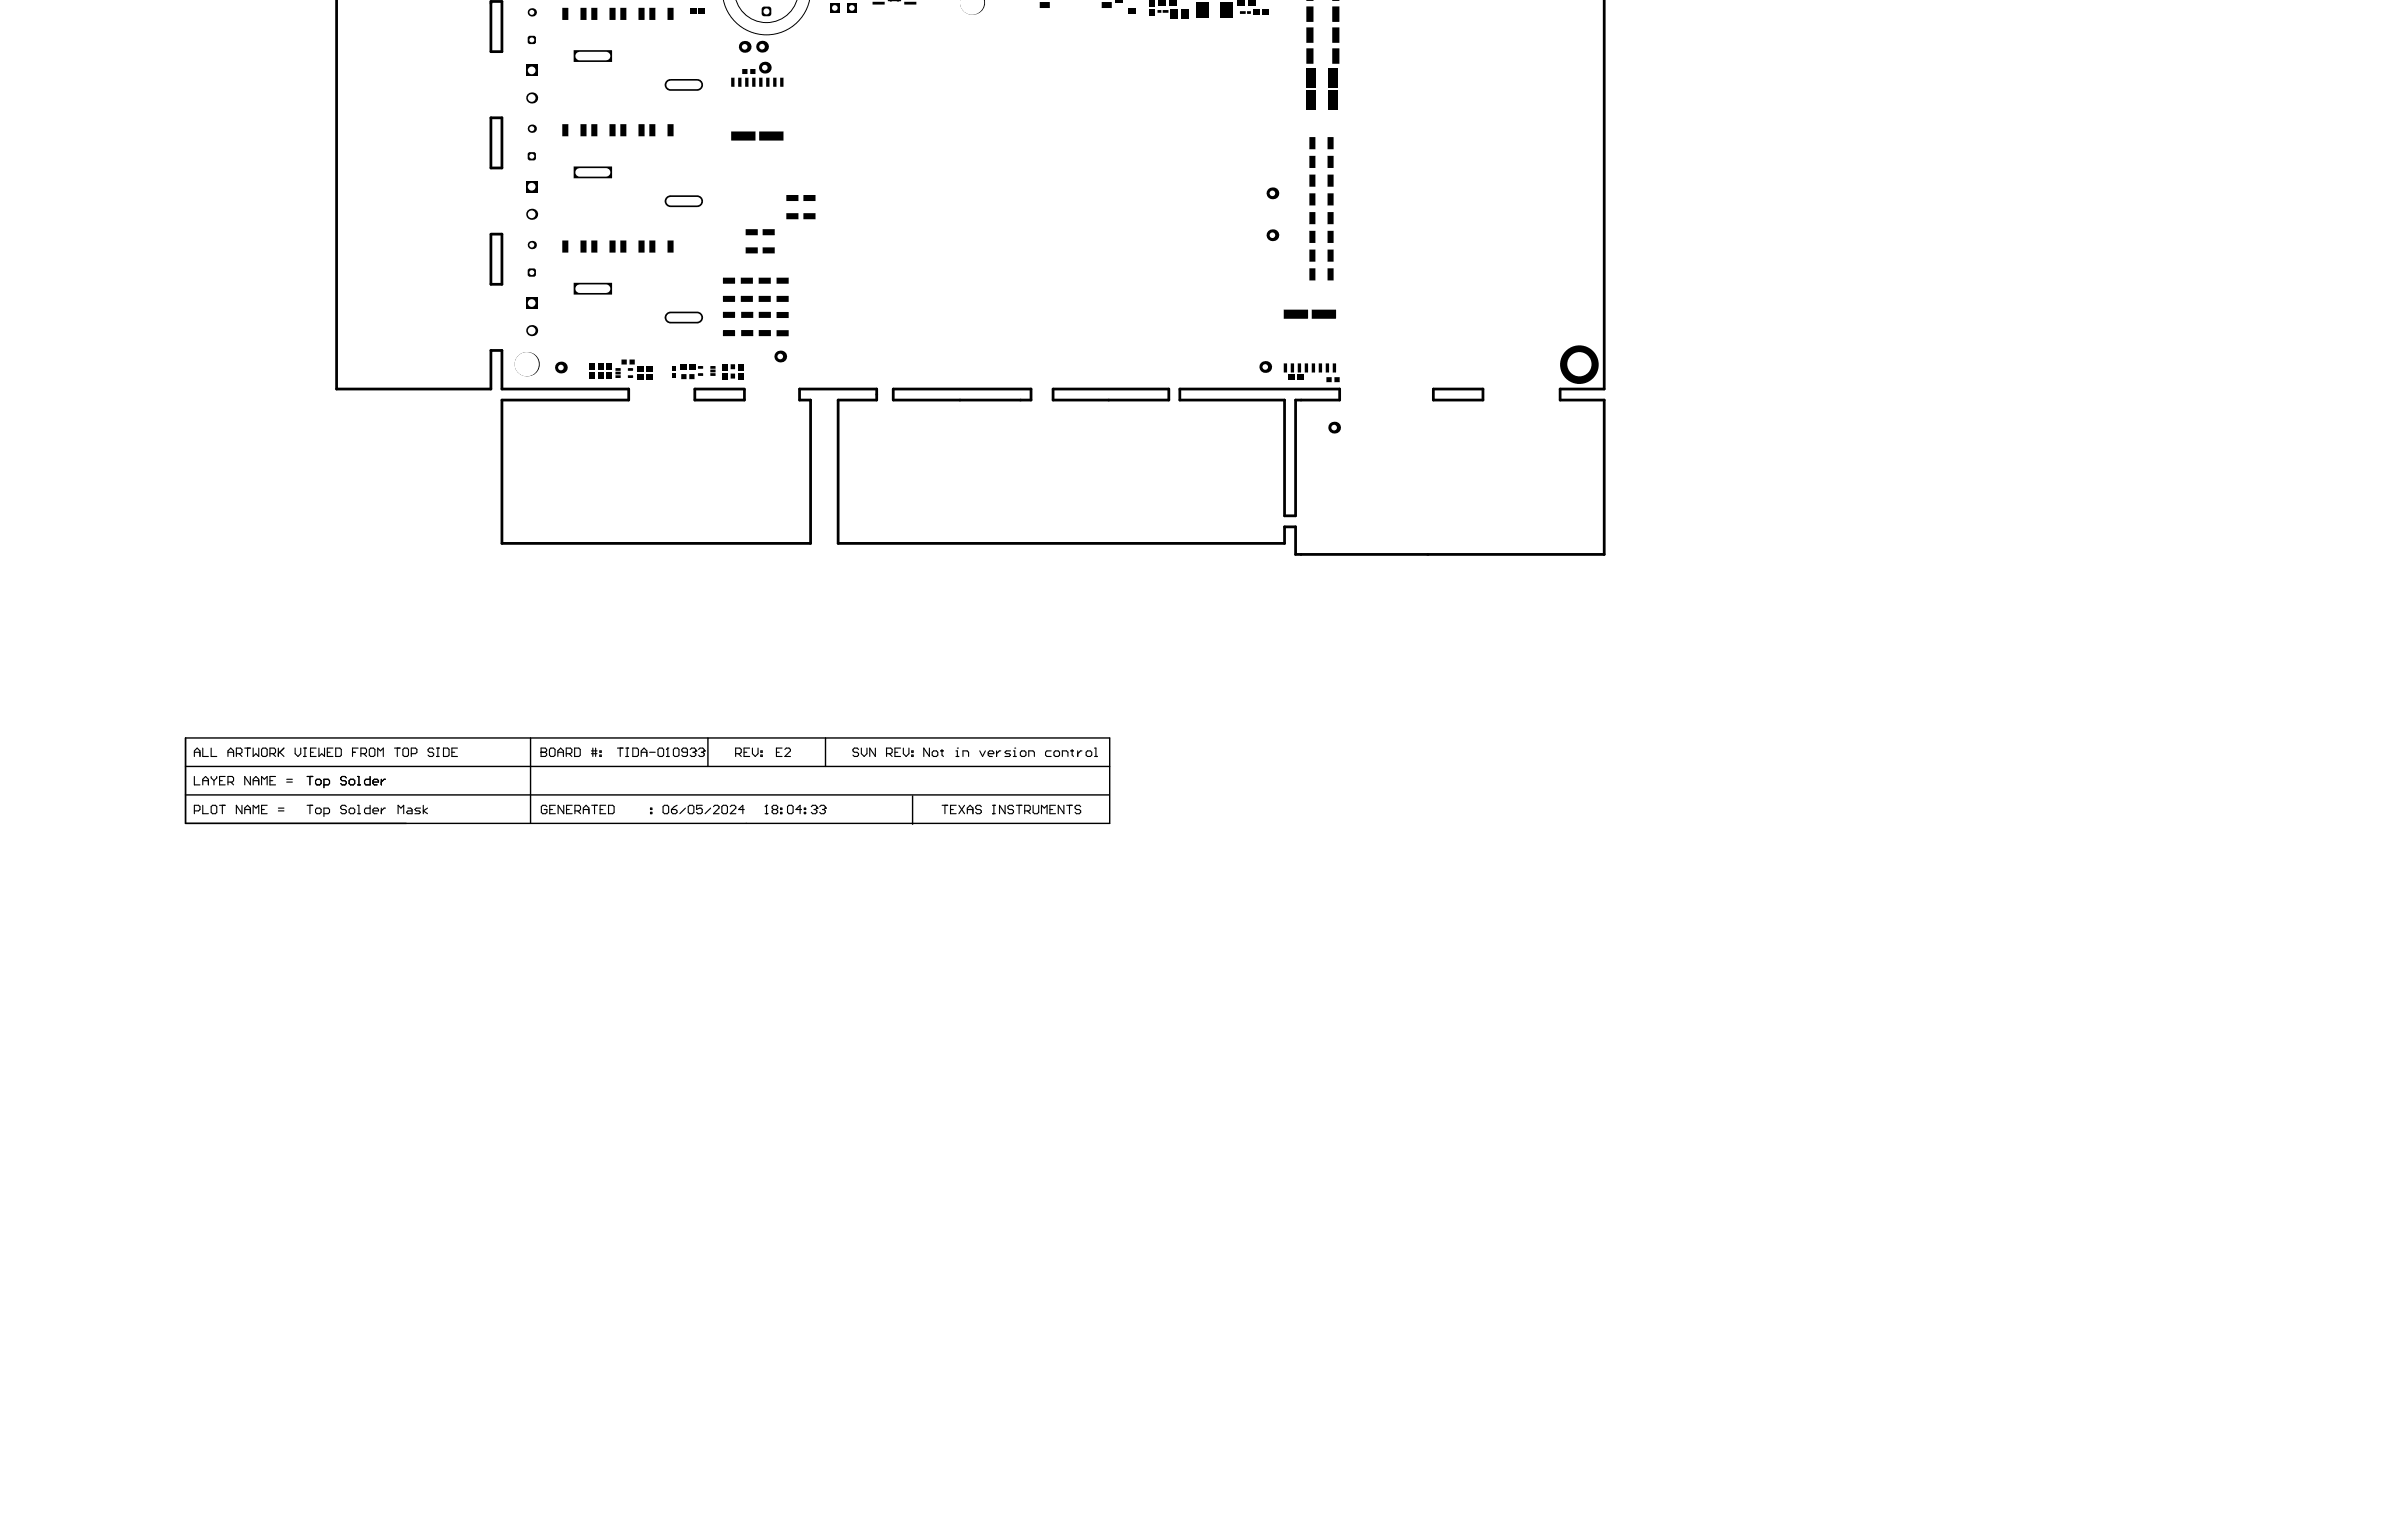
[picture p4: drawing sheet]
<svg xmlns="http://www.w3.org/2000/svg" width="432mm" height="279mm" viewBox="0 0 432 279" stroke-linecap="round" stroke-linejoin="round" font-family="sans-serif">
<path d="M61 0v70.5h28v-7h2v7h23v2h-23v26h55.9v-26h-2v-2h14v2h-7v26h81v-3h2v5h55.9v-28h-8v-2h8v-70.5M89 .3h2v9.1h-2zM89 21.4h2v9.1h-2zM89 42.5h2v9h-2v-8.9M134.9 70.5h-8.9v2h8.9v-1.9M161.9 72.5v-2h25v2h-24.9M190.9 70.5h21v2h-21zM213.9 70.5h29v2h-8v21h-2v-21h-19zM259.8 70.5h9v2h-9z" fill="none" stroke="#000" stroke-width=".5"/>
<path d="M33.6 139h167.6M33.6 133.8h167.6v15.5h-167.6zM96.2 133.8v15.5M128.3 133.8v5.2M149.6 133.8v5.2M33.6 144.1h167.5M165.4 144.3v5.2" fill="none" stroke="#000" stroke-width=".25"/>
<g fill="none" stroke="#000" stroke-width=".2">
<path d="M35.2 136.4h1.1M35.2 137.2v-1.1l.5-.5 .6 .5v1.1M36.8 135.6v1.6h1M38.3 135.6v1.6h1M41.3 136.4h1M41.3 137.2v-1.1l.5-.5 .5 .5v1.1M42.8 136.7h.8l.3-.3v-.5l-.3-.3h-.8v1.6M43.4 136.7l.5 .5M44.4 135.6h1M44.9 135.6v1.6M45.9 135.6v1.6l.5-.5 .5 .5v-1.6M47.4 135.9l.3-.3h.5l.2 .3v1l-.2 .3h-.5l-.3-.3z"/>
<path d="M48.9 136.7h.8l.2-.3v-.5l-.2-.3h-.8v1.6M49.4 136.7l.5 .5M50.5 135.6v1.6M50.7 136.4l.8 .8M51.5 135.6l-1 1.1M53.5 135.6v1.1l.5 .5 .5-.5v-1.1M55 137.2h.5M55 135.6h.5M55.3 135.6v1.6M56.3 136.4h.5M57.3 135.6h-1v1.6h1M57.8 135.6v1.6l.5-.5 .5 .5v-1.6"/>
<path d="M59.3 136.4h.5M60.4 135.6h-1.1v1.6h1.1M60.9 135.6h.7l.3 .3v1l-.3 .3h-.7zM63.9 136.4h.5M64.9 135.6h-1v1.6M65.4 136.7h.8l.2-.3v-.5l-.2-.3h-.8v1.6M65.9 136.7l.5 .5M67.2 135.6h.5l.3 .3v1l-.3 .3h-.5l-.3-.3v-1zM68.5 137.2v-1.6l.5 .5 .5-.5v1.6M71.5 135.6h1M72 135.6v1.6M73 135.9l.3-.3h.5l.2 .3v1l-.2 .3h-.5l-.3-.3z"/>
<path d="M74.6 136.7h.7l.3-.3v-.5l-.3-.3h-.7v1.6M78.6 135.9l-.2-.3h-.5l-.3 .3v.2l.3 .3h.5l.2 .3v.2l-.2 .3h-.5l-.3-.3M79.1 137.2h.5M79.1 135.6h.5M79.4 135.6v1.6M80.4 135.6h.8l.2 .3v1l-.2 .3h-.8zM81.9 136.4h.5M82.9 135.6h-1v1.6h1M98.1 136.4h.1M98.1 135.6h.7l.3 .3v.2l-.3 .3 .3 .3v.2l-.3 .3h-.7zM98.1 136.4h.7M99.6 135.9l.3-.3h.5l.2 .3v1l-.2 .3h-.5l-.3-.3z"/>
<path d="M101.1 136.4h1M101.1 137.2v-1.1l.5-.5 .5 .5v1.1M102.6 136.7h.8l.3-.3v-.5l-.3-.3h-.8v1.6M103.2 136.7l.5 .5M104.2 135.6h.7l.3 .3v1l-.3 .3h-.7zM107.2 136.1h1M107.2 136.7h1M107.5 135.6v1.6M108 135.6v1.6M108.7 136.9h.3v.3h-.3zM108.7 136.1h.3v.3h-.3zM111.9 135.6h1"/>
<path d="M112.4 135.6v1.6M113.4 137.2h.6M113.4 135.6h.6M113.7 135.6v1.6M114.7 135.6h.8l.2 .3v1l-.2 .3h-.8zM116.2 136.4h1.1M116.2 137.2v-1.1l.5-.5 .6 .5v1.1M117.8 136.4h1M119.5 135.6h.5l.3 .3v1l-.3 .3h-.5l-.2-.3v-1zM120.8 137.2h.5M121.1 135.6h.1M121.1 135.6v1.6"/>
<path d="M121.1 135.6l-.3 .3M122.1 135.9l.2-.3h.5l.3 .3v1l-.3 .3h-.5l-.2-.3zM124.6 136.4h-.8l-.2-.3v-.2l.2-.3h.6l.2 .3v1l-.2 .3h-.6l-.2-.3M125.1 135.9l.3-.3h.5l.2 .3v.2M125.6 136.4h.3M125.9 136.4l.2 .3v.2l-.2 .3h-.5l-.3-.3M126.1 136.1h.1M126.1 136.1l-.2 .3M126.6 135.9l.3-.3h.5l.3 .3v.2M127.1 136.4h.3M127.4 136.4l.3 .3v.2l-.3 .3h-.5l-.3-.3M127.7 136.1h.1"/>
<path d="M127.7 136.1l-.3 .3M133.4 136.7h.7l.3-.3v-.5l-.3-.3h-.7v1.6M133.9 136.7l.5 .5M134.9 136.4h.5M135.9 135.6h-1v1.6h1M136.4 135.6v1.1l.5 .5 .5-.5v-1.1M137.9 136.9h.3v.3h-.3zM137.9 136.1h.3v.3h-.3zM140.8 136.4h.5M141.8 135.6h-1v1.6h1M142.3 135.9l.2-.3h.5l.3 .3v.2l-1 1.1h1M155.6 135.9l-.2-.3h-.5l-.3 .3v.2l.3 .3h.5l.2 .3v.2l-.2 .3h-.5l-.3-.3"/>
<path d="M156.1 135.6v1.1l.6 .5 .5-.5v-1.1M158.7 135.6v1.6l-1-1.6v1.6M160.7 136.7h.8l.2-.3v-.5l-.2-.3h-.8v1.6M161.2 136.7l.5 .5M162.2 136.4h.5M163.2 135.6h-1v1.6h1M163.8 135.6v1.1l.5 .5 .5-.5v-1.1M165.3 136.9h.2v.3h-.2zM165.3 136.1h.2v.3h-.2zM168.5 135.6v1.6l-1-1.6v1.6M169.2 136.1h.5l.3 .3v.5l-.3 .3h-.5l-.2-.3v-.5zM170.5 136.1h.5"/>
<path d="M170.8 135.9v1l.2 .3M173.3 137.2h.5M173.3 136.1h.3v1.1M173.6 135.6h.1M174.6 137.2v-1.1h.7l.3 .3v.8M177.6 136.1l.5 1.1 .5-1.1M179.1 136.7h1v-.3l-.2-.3h-.5l-.3 .3v.5l.3 .3h.5M180.7 136.1v1.1M181.4 136.1h-.2l-.5 .6M183.2 136.1h-.8l-.2 .3 .2 .3h.5l.3 .2-.3 .3h-.7M183.7 137.2h.5M183.7 136.1h.3v1.1"/>
<path d="M184 135.6h.1M185.2 136.1h.5l.3 .3v.5l-.3 .3h-.5l-.2-.3v-.5zM186.5 137.2v-1.1h.7l.3 .3v.8M190.5 136.1h-.7l-.3 .3v.5l.3 .3h.7M191.3 136.1h.5l.3 .3v.5l-.3 .3h-.5l-.2-.3v-.5zM192.6 137.2v-1.1h.7l.3 .3v.8M194.1 136.1h.5M194.4 135.9v1l.2 .3M195.4 136.1v1.1M196.1 136.1h-.2l-.5 .6M197.1 136.1h.6l.2 .3v.5l-.2 .3h-.6l-.2-.3v-.5zM198.4 137.2h.5"/>
<path d="M198.4 135.6h.3v1.6M35.2 147h.8l.3-.2v-.5l-.3-.3h-.8v1.5M35.2 140.8v1.5h1.1M36.8 146v1.5h1M36.8 142.3v-1l.5-.5 .5 .5v1M36.8 141.6h1M38.3 140.8v.2l.5 .6M38.5 146h.5l.3 .3v1l-.3 .2h-.5l-.2-.2v-1zM38.8 141.6v.7M39.3 140.8v.2l-.5 .6M39.8 146h1M39.8 141.6h.5"/>
<path d="M40.3 146v1.5M40.8 140.8h-1v1.5h1M41.3 141.8h.8l.2-.2v-.6l-.2-.2h-.8v1.5M41.8 141.8l.5 .5M43.9 146v1.5l-1.1-1.5v1.5M44.4 146.8h1M44.4 147.5v-1l.5-.5 .5 .5v1M45.4 140.8v1.5l-1-1.5v1.5M45.9 142.3v-1l.5-.5 .5 .5v1M45.9 147.5v-1.5l.5 .5 .5-.5v1.5M45.9 141.6h1M47.4 146.8h.5"/>
<path d="M47.4 142.3v-1.5l.5 .5 .5-.5v1.5M48.4 146h-1v1.5h1M48.9 141.6h.5M49.9 140.8h-1v1.5h1M50.5 146.5h1M50.5 147h1M52 141.8h1M52 141.3h1M55.7 146h1M55.7 140.8h1M56.2 140.8v1.5M56.2 146v1.5"/>
<path d="M57.2 146.8l.3-.3h.5l.2 .3v.5l-.2 .2h-.5l-.3-.2zM57.2 141.6l.3-.3h.5l.2 .3v.5l-.2 .2h-.5l-.3-.2zM58.7 147.5h.8l.2-.2v-.5l-.2-.3h-.8v1.5M58.7 142.3h.8l.2-.2v-.5l-.2-.3h-.8v1.5M62.8 146.3l-.3-.3h-.5l-.2 .3v.2l.2 .3h.5l.3 .2v.3l-.3 .2h-.5l-.2-.2M62.8 141l-.3-.2h-.5l-.2 .2v.3l.2 .3h.5l.3 .2v.3l-.3 .2h-.5l-.2-.2M63.3 146.8l.2-.3h.5l.3 .3v.5l-.3 .2h-.5l-.2-.2zM63.3 141.6l.2-.3h.5l.3 .3v.5l-.3 .2h-.5l-.2-.2zM64.8 146h.3v1.5M64.8 147.5h.5M64.8 140.8h.3v1.5M64.8 142.3h.5"/>
<path d="M67.1 146v1.5h-.8l-.2-.2v-.5l.2-.3h.8M67.1 140.8v1.5h-.8l-.2-.2v-.5l.2-.3h.8M67.6 147h1v-.2l-.2-.3h-.5l-.3 .3v.5l.3 .2h.5M67.6 141.8h1v-.2l-.2-.3h-.5l-.3 .3v.5l.3 .2h.5M69.1 141.3v1M69.1 146.5v1M69.9 146.5h-.3l-.5 .5M69.9 141.3h-.3l-.5 .5M72.2 147.5v-1.5l.5 .5 .5-.5v1.5M73.9 146.5h.5l.3 .3v.7h-.8l-.2-.2 .2-.3h.8M76.2 146.5h-.7l-.3 .3 .3 .2h.5l.2 .3-.2 .2h-.8M76.7 146v1.5"/>
<path d="M77.5 146.5l-.8 .5 .8 .5M99.1 146.3l-.2-.3h-.5l-.3 .3v1l.3 .2h.5l.2-.2v-.5h-.5M99.7 146.8h.5M100.7 146h-1v1.5h1M102.2 146v1.5l-1-1.5v1.5M102.7 146.8h.5M103.7 146h-1v1.5h1M104.2 147h.8l.2-.2v-.5l-.2-.3h-.8v1.5M104.7 147l.5 .5M105.7 146.8h1.1M105.7 147.5v-1l.6-.5 .5 .5v1M107.3 146h1"/>
<path d="M107.8 146v1.5M108.8 146.8h.5M109.8 146h-1v1.5h1M110.3 146h.8l.2 .3v1l-.2 .2h-.8zM117.9 147.3h.3v.2h-.3zM117.9 146.5h.3v.3h-.3zM120.5 146h.5l.2 .3v1l-.2 .2h-.5l-.3-.2v-1zM121.7 146.8h.8l.2 .2v.3l-.2 .2h-.5l-.3-.2zM122.7 146l-.5 .3-.5 .5M124.3 146.5l-1.1 1M125 146h.5l.3 .3v1l-.3 .2h-.5l-.2-.2v-1zM127.3 146h-1v.8l.7-.3 .3 .3v.5l-.3 .2h-.5l-.2-.2"/>
<path d="M128.8 146.5l-1 1M129.3 146.3l.3-.3h.5l.2 .3v.2l-1 1h1M131.1 146h.5l.3 .3v1l-.3 .2h-.5l-.2-.2v-1zM132.4 146.3l.2-.3h.5l.3 .3v.2l-1 1h1M134.9 146.8h-1l.8-.8v1.5M138.7 147.5h.5M139 146h.1M139 146v1.5M139 146l-.3 .3M140.2 146.8l-.2-.3v-.2l.2-.3h.5l.3 .3v.2l-.3 .3M140.2 146.8l-.2 .2v.3l.2 .2h.5l.3-.2v-.3l-.3-.2M140.2 146.8h.5"/>
<path d="M141.5 147.3h.2v.2h-.2zM141.5 146.5h.2v.3h-.2zM143 146h.5l.3 .3v1l-.3 .2h-.5l-.2-.2v-1zM145.3 146.8h-1l.7-.8v1.5M145.8 147.3h.3v.2h-.3zM145.8 146.5h.3v.3h-.3zM147.1 146.3l.2-.3h.5l.3 .3v.2M147.6 146.8h.2M147.8 146.8l.3 .2v.3l-.3 .2h-.5l-.2-.2M148.1 146.5h.1M148.1 146.5l-.3 .3M148.6 146.3l.2-.3h.6l.2 .3v.2"/>
<path d="M149.1 146.8h.3M149.4 146.8l.2 .2v.3l-.2 .2h-.6l-.2-.2M149.6 146.5h.1M149.6 146.5l-.2 .3M170.8 146h1M171.3 146v1.5M172.3 146.8h.5M173.3 146h-1v1.5h1M173.8 146l1 1.5M174.8 146l-1 1.5M175.4 146.8h1M175.4 147.5v-1l.5-.5 .5 .5v1"/>
<path d="M177.9 146.3l-.3-.3h-.5l-.2 .3v.2l.2 .3h.5l.3 .2v.3l-.3 .2h-.5l-.2-.2M179.9 146h.5M179.9 147.5h.5M180.2 146v1.5M182.2 146v1.5l-1-1.5v1.5M183.7 146.3l-.2-.3h-.5l-.3 .3v.2l.3 .3h.5l.2 .2v.3l-.2 .2h-.5l-.3-.2M184.2 146h1M184.7 146v1.5M185.8 147h.7l.3-.2v-.5l-.3-.3h-.7v1.5M186.3 147l.5 .5M187.3 146v1.3l.2 .2h.5l.3-.2v-1.3M188.8 147.5v-1.5l.5 .5 .5-.5v1.5"/>
<path d="M190.3 146.8h.5M191.3 146h-1v1.5h1M192.9 146v1.5l-1.1-1.5v1.5M193.4 146h1M193.9 146v1.5M195.9 146.3l-.3-.3h-.5l-.2 .3v.2l.2 .3h.5l.3 .2v.3l-.3 .2h-.5l-.2-.2"/>
</g>
<path d="M131.1 -.1a8 8 0 0 0 7.8 6.4 8 8 0 0 0 7.9-6.3M133.4 -.1a5.8 5.8 0 0 0 5.5 4.2 5.8 5.8 0 0 0 5.6-4.1" fill="none" stroke="#000" stroke-width=".18"/>
<g fill="#000">
<path d="M161.2 0h.6a.31 .31 0 0 1-.3 .3 .31 .31 0 0 1-.3-.3zM162.5 0h.6a.31 .31 0 0 1-.3 .3 .31 .31 0 0 1-.3-.3zM160.9 -.1h2.4v.3h-2.3z"/>
<circle cx="101.7" cy="66.6" r="1.07"/>
<circle cx="286.3" cy="66.1" r="3.5"/>
</g>
<circle cx="101.7" cy="66.6" r=".51" fill="#fff"/>
<circle cx="95.5" cy="66" r="2.2" fill="#000"/>
<circle cx="95.5" cy="66" r="2.2" fill="#fff"/>
<circle cx="96.4" cy="59.9" r="1" fill="#000"/>
<circle cx="96.4" cy="59.9" r=".7" fill="#fff"/>
<path d="M95.4 53.9h2v2h-2z" fill-rule="evenodd" fill="#000"/>
<circle cx="96.4" cy="54.9" r=".7" fill="#fff"/>
<g fill="#000">
<path d="M95.7 49.1l.4-.4h.7l.4 .4v.7l-.4 .4h-.7l-.4-.4z" fill-rule="evenodd"/>
<path d="M104 51.3h6.9l.1 2.1h-7z" fill-rule="evenodd"/>
</g>
<path d="M95.9 48.7h.2v.4h-.4zM95.7 49.8h.4v.4l-.4-.2zM96.8 49.8h.4l-.2 .3-.2 .1zM96.8 48.7h.2l.2 .4h-.4z" fill="#000"/>
<path d="M105.1 52.3h4.8" fill="none" stroke="#fff" stroke-width="1.5"/>
<circle cx="96.4" cy="49.4" r=".45" fill="#fff"/>
<circle cx="96.4" cy="44.4" r=".75" fill="#000"/>
<circle cx="96.4" cy="44.4" r=".45" fill="#fff"/>
<circle cx="96.4" cy="38.9" r="1" fill="#000"/>
<circle cx="96.4" cy="38.9" r=".7" fill="#fff"/>
<g fill="#000">
<path d="M95.4 32.9h2v2h-2z" fill-rule="evenodd"/>
<path d="M121.6 35.4h4.8l1.1 1.1-1.1 1.1h-4.8l-1.1-1.1z" fill-rule="evenodd"/>
<path d="M121.6 56.5h4.8l1.1 1.1-1.1 1h-4.8l-1.1-1z" fill-rule="evenodd"/>
</g>
<path d="M120.9 35.6l.7-.2v1.1h-1.1v-.4zM120.5 36.5h1.1v1.1a1.07 1.07 0 0 1-1.1-1.1zM126.4 35.4a1.07 1.07 0 0 1 1.1 1.1h-1.1zM126.4 36.5h1.1a1.07 1.07 0 0 1-1.1 1.1zM120.9 56.7l.7-.2v1.1h-1.1v-.4zM120.5 57.6h1.1v1a1.07 1.07 0 0 1-1.1-1zM126.4 56.5a1.07 1.07 0 0 1 1.1 1.1h-1.1zM126.4 57.6h1.1a1.07 1.07 0 0 1-1.1 1z" fill="#000"/>
<path d="M121.6 36.5h4.8M121.6 57.6h4.8" fill="none" stroke="#fff" stroke-width="1.5"/>
<circle cx="96.4" cy="33.9" r=".7" fill="#fff"/>
<path d="M96.1 27.6h.7l.4 .4v.7l-.4 .4h-.7l-.4-.4v-.7z" fill-rule="evenodd" fill="#000"/>
<path d="M95.9 27.6h.2v.4h-.4zM95.7 28.7h.4v.4l-.2-.1zM96.8 28.7h.4l-.2 .3-.2 .1zM96.8 27.6h.2l.2 .4h-.4z" fill="#000"/>
<circle cx="96.4" cy="28.3" r=".45" fill="#fff"/>
<circle cx="96.4" cy="23.3" r=".75" fill="#000"/>
<circle cx="96.4" cy="23.3" r=".45" fill="#fff"/>
<path d="M104 30.2h6.9l.1 2.1h-7z" fill-rule="evenodd" fill="#000"/>
<circle cx="96.4" cy="17.8" r="1" fill="#000"/>
<path d="M105.1 31.3h4.8" fill="none" stroke="#fff" stroke-width="1.5"/>
<circle cx="96.4" cy="17.8" r=".7" fill="#fff"/>
<path d="M95.4 11.8h2v2h-2z" fill-rule="evenodd" fill="#000"/>
<circle cx="96.4" cy="12.8" r=".7" fill="#fff"/>
<path d="M96.1 6.5h.7l.4 .4v.7l-.4 .4h-.7l-.4-.4v-.7z" fill-rule="evenodd" fill="#000"/>
<path d="M95.9 6.5h.2v.4h-.4zM95.7 7.6h.4v.4l-.4-.2zM96.8 7.6h.4l-.2 .3-.2 .1zM96.8 6.5h.2l.2 .4h-.4z" fill="#000"/>
<circle cx="96.4" cy="7.2" r=".45" fill="#fff"/>
<path d="M104 9.1h6.9l.1 2.1h-7z" fill-rule="evenodd" fill="#000"/>
<circle cx="96.4" cy="2.2" r=".75" fill="#000"/>
<path d="M105.1 10.2h4.8" fill="none" stroke="#fff" stroke-width="1.5"/>
<circle cx="96.4" cy="2.2" r=".45" fill="#fff"/>
<path d="M121.6 14.3h4.8l1.1 1.1-1.1 1.1h-4.8l-1.1-1.1z" fill-rule="evenodd" fill="#000"/>
<g fill="#000">
<path d="M120.9 14.5l.7-.2v1.1h-1.1v-.3zM120.5 15.4h1.1v1.1a1.07 1.07 0 0 1-1.1-1.1zM126.4 14.3a1.07 1.07 0 0 1 1.1 1.1h-1.1zM126.4 15.4h1.1a1.07 1.07 0 0 1-1.1 1.1z"/>
<circle cx="135" cy="8.5" r="1.07"/>
</g>
<path d="M121.6 15.4h4.8" fill="none" stroke="#fff" stroke-width="1.5"/>
<circle cx="135" cy="8.5" r=".51" fill="#fff"/>
<circle cx="141.4" cy="64.6" r="1.07" fill="#000"/>
<circle cx="141.4" cy="64.6" r=".51" fill="#fff"/>
<circle cx="229.4" cy="66.5" r="1.07" fill="#000"/>
<circle cx="229.4" cy="66.5" r=".51" fill="#fff"/>
<circle cx="241.9" cy="77.5" r="1.07" fill="#000"/>
<circle cx="241.9" cy="77.5" r=".51" fill="#fff"/>
<circle cx="286.3" cy="66" r="2.2" fill="#000"/>
<circle cx="286.3" cy="66" r="2.2" fill="#fff"/>
<circle cx="230.7" cy="42.7" r="1.07" fill="#000"/>
<circle cx="230.7" cy="42.7" r=".51" fill="#fff"/>
<circle cx="138.1" cy="8.5" r="1.07" fill="#000"/>
<circle cx="138.1" cy="8.5" r=".51" fill="#fff"/>
<circle cx="138.6" cy="12.3" r="1.07" fill="#000"/>
<circle cx="138.6" cy="12.3" r=".51" fill="#fff"/>
<path d="M138.5 1.2h.9l.4 .5v.8l-.4 .4h-.9l-.4-.4v-.8z" fill-rule="evenodd" fill="#000"/>
<path d="M138.3 1.3l.2-.1v.5h-.4zM138.1 2.5h.4v.4h-.2zM139.4 2.5h.4l-.2 .4h-.2zM139.4 1.2l.2 .1 .2 .4h-.4z" fill="#000"/>
<circle cx="138.9" cy="2.1" r=".55" fill="#fff"/>
<path d="M150.5 .6h1.7v1.7h-1.7z" fill-rule="evenodd" fill="#000"/>
<circle cx="151.3" cy="1.4" r=".51" fill="#fff"/>
<path d="M153.6 .6h1.7v1.7h-1.7z" fill-rule="evenodd" fill="#000"/>
<circle cx="154.4" cy="1.4" r=".51" fill="#fff"/>
<circle cx="176.2" cy=".5" r="2.2" fill="#000"/>
<path d="M174.1 -.1h4.2a2.19 2.19 0 0 1-2.1 2.8 2.19 2.19 0 0 1-2.1-2.8z" fill="#fff"/>
<circle cx="230.7" cy="35.1" r="1.07" fill="#000"/>
<circle cx="230.7" cy="35.1" r=".51" fill="#fff"/>
<g fill="#000">
<path d="M202.2 -.1h1.3v.6h-1.3z" fill-rule="evenodd"/>
<path d="M210 -.1h1.3v1.1h-1.3z" fill-rule="evenodd"/>
<path d="M212 -.1h1.4v1.1h-1.4z" fill-rule="evenodd"/>
<path d="M224.2 -.1h1.4v1.1h-1.4z" fill-rule="evenodd"/>
<path d="M226.2 -.1h1.4v1.1h-1.4z" fill-rule="evenodd"/>
<path d="M101.9 1.5h1.1v2.1h-1.1z" fill-rule="evenodd"/>
<path d="M105.2 1.5h1.1v2.1h-1.1z" fill-rule="evenodd"/>
<path d="M107.2 1.5h1.1l-.1 2.1h-1z" fill-rule="evenodd"/>
<path d="M110.5 1.5h1.1l-.1 2.1h-1z" fill-rule="evenodd"/>
<path d="M112.4 1.5h1.1v2.1h-1.1z" fill-rule="evenodd"/>
<path d="M115.7 1.5h1.1v2.1h-1.1z" fill-rule="evenodd"/>
<path d="M117.7 1.5h1.1v2.1h-1.1z" fill-rule="evenodd"/>
<path d="M121 1.5h1.1v2.1h-1.1z" fill-rule="evenodd"/>
<path d="M125.1 1.4h1.1v1.1h-1.1z" fill-rule="evenodd"/>
<path d="M126.7 1.4h1.1v1.1h-1.1z" fill-rule="evenodd"/>
<path d="M132.6 14.1h.5v1.6h-.6z" fill-rule="evenodd"/>
<path d="M133.9 14.1h.5v1.6h-.6z" fill-rule="evenodd"/>
<path d="M135.1 14.1h.6l-.1 1.6h-.5z" fill-rule="evenodd"/>
<path d="M134.6 12.5l.9 .1v.8h-1z" fill-rule="evenodd"/>
<path d="M136.4 14.1h.6l-.1 1.6h-.5z" fill-rule="evenodd"/>
<path d="M136 12.6l.9-.1 .1 .9h-1z" fill-rule="evenodd"/>
<path d="M137.7 14.1h.5v1.6h-.6z" fill-rule="evenodd"/>
<path d="M138.9 14.1h.6l-.1 1.6h-.5z" fill-rule="evenodd"/>
<path d="M140.2 14.1h.6l-.1 1.6h-.5z" fill-rule="evenodd"/>
<path d="M141.5 14.1h.5v1.6h-.6z" fill-rule="evenodd"/>
<path d="M158.2 .3h2.1l.1 .5h-2.2z" fill-rule="evenodd"/>
<path d="M164 .3h2.1v.5h-2.1z" fill-rule="evenodd"/>
<path d="M188.5 .4h1.8v1l-1.8 .1z" fill-rule="evenodd"/>
<path d="M199.8 .4h1.7v1l-1.7 .1z" fill-rule="evenodd"/>
<path d="M204.6 1.4h1.3v1h-1.3z" fill-rule="evenodd"/>
<path d="M208.4 .1h1v1.1h-1z" fill-rule="evenodd"/>
<path d="M208.4 1.7h1v1.1h-1z" fill-rule="evenodd"/>
<path d="M209.9 1.8h.6v.5h-.6z" fill-rule="evenodd"/>
<path d="M210.8 1.8h1v.5h-1z" fill-rule="evenodd"/>
<path d="M212.2 1.7h1.3v1.7h-1.3z" fill-rule="evenodd"/>
<path d="M214.2 1.7h1.4v1.7h-1.4z" fill-rule="evenodd"/>
<path d="M216.8 .3h2.3v2.9h-2.3z" fill-rule="evenodd"/>
<path d="M221.3 .3h2.2v2.9h-2.2z" fill-rule="evenodd"/>
<path d="M224.8 2h1v.5h-1z" fill-rule="evenodd"/>
<path d="M226.1 2h.6l.1 .5h-.7z" fill-rule="evenodd"/>
<path d="M227.2 1.6h1.1v1.1h-1.1z" fill-rule="evenodd"/>
<path d="M228.8 1.6h1.1v1.1h-1.1z" fill-rule="evenodd"/>
<path d="M236.8 12.3h1.7v3.5h-1.7z" fill-rule="evenodd"/>
<path d="M236.8 16.4h1.7v3.5h-1.7z" fill-rule="evenodd"/>
<path d="M236.8 -.1h1.3v.2l-1.2 .1z" fill-rule="evenodd"/>
<path d="M236.9 1.2h1.2v2.8l-1.3-.1z" fill-rule="evenodd"/>
<path d="M236.9 5h1.2v2.8l-1.3-.1z" fill-rule="evenodd"/>
<path d="M236.9 8.8h1.2v2.8l-1.3-.1z" fill-rule="evenodd"/>
<path d="M240.8 12.3h1.7v3.5h-1.7z" fill-rule="evenodd"/>
<path d="M240.8 16.4h1.7v3.5h-1.7z" fill-rule="evenodd"/>
<path d="M241.5 -.1h1.3v.2l-1.2 .1z" fill-rule="evenodd"/>
<path d="M241.6 1.2h1.2l-.1 2.8-1.2-.1z" fill-rule="evenodd"/>
<path d="M241.6 5h1.2l-.1 2.8-1.2-.1z" fill-rule="evenodd"/>
<path d="M241.6 8.8h1.2l-.1 2.8-1.2-.1z" fill-rule="evenodd"/>
<path d="M102 22.5l1 .1v2.1h-1.1z" fill-rule="evenodd"/>
<path d="M105.3 22.5l1 .1v2.1h-1.1z" fill-rule="evenodd"/>
<path d="M107.2 22.5l1.1 .1-.1 2.1h-1z" fill-rule="evenodd"/>
<path d="M110.5 22.5l1.1 .1-.1 2.1h-1z" fill-rule="evenodd"/>
<path d="M112.5 22.5l1 .1v2.1h-1.1z" fill-rule="evenodd"/>
<path d="M115.8 22.5l1 .1v2.1h-1.1z" fill-rule="evenodd"/>
<path d="M117.8 22.5l1 .1v2.1h-1.1z" fill-rule="evenodd"/>
<path d="M121.1 22.5l1 .1v2.1h-1.1z" fill-rule="evenodd"/>
<path d="M132.6 23.8h4.3l.1 1.6-4.4 .1z" fill-rule="evenodd"/>
<path d="M137.7 23.8h4.3v1.6l-4.3 .1z" fill-rule="evenodd"/>
<path d="M142.6 35.4h2.1v1l-2.1 .1z" fill-rule="evenodd"/>
<path d="M142.5 38.7h2.2v1l-2.1 .1z" fill-rule="evenodd"/>
<path d="M145.7 35.4h2.1v1l-2.1 .1z" fill-rule="evenodd"/>
<path d="M145.7 38.7h2.1v1l-2.1 .1z" fill-rule="evenodd"/>
<path d="M237.4 38.5h1.1l-.1 2.2-1-.1z" fill-rule="evenodd"/>
<path d="M237.4 35.1h1.1l-.1 2.2-1-.1z" fill-rule="evenodd"/>
<path d="M237.4 31.7h1.1l-.1 2.2-1-.1z" fill-rule="evenodd"/>
<path d="M237.4 28.3h1.1l-.1 2.2-1-.1z" fill-rule="evenodd"/>
<path d="M237.4 24.9h1.1l-.1 2.2-1-.1z" fill-rule="evenodd"/>
<path d="M240.7 38.5h1.1l-.1 2.2-1-.1z" fill-rule="evenodd"/>
<path d="M240.7 35.1h1.1l-.1 2.2-1-.1z" fill-rule="evenodd"/>
<path d="M240.7 31.7h1.1l-.1 2.2-1-.1z" fill-rule="evenodd"/>
<path d="M240.7 28.3h1.1l-.1 2.2-1-.1z" fill-rule="evenodd"/>
<path d="M240.7 24.9h1.1l-.1 2.2-1-.1z" fill-rule="evenodd"/>
<path d="M101.9 43.7h1.1v2.1h-1.1z" fill-rule="evenodd"/>
<path d="M105.2 43.7h1.1v2.1h-1.1z" fill-rule="evenodd"/>
<path d="M107.2 43.6l1.1 .1-.1 2.1h-1z" fill-rule="evenodd"/>
<path d="M110.5 43.7h1.1l-.1 2.1h-1z" fill-rule="evenodd"/>
<path d="M112.5 43.6l1 .1v2.1h-1.1z" fill-rule="evenodd"/>
<path d="M115.8 43.6l1 .1v2.1h-1.1z" fill-rule="evenodd"/>
<path d="M117.7 43.7h1.1v2.1h-1.1z" fill-rule="evenodd"/>
<path d="M121.1 43.6l1 .1v2.1h-1.1z" fill-rule="evenodd"/>
<path d="M131.1 59.9l2.1-.1 .1 1.1h-2.2z" fill-rule="evenodd"/>
<path d="M131.1 56.6l2.1-.1 .1 1.1h-2.2z" fill-rule="evenodd"/>
<path d="M131.1 50.3h2.1l.1 1.1h-2.2z" fill-rule="evenodd"/>
<path d="M131.1 53.6h2.1l.1 1.1h-2.2z" fill-rule="evenodd"/>
<path d="M134.3 59.9l2.2-.1v1.1h-2.1z" fill-rule="evenodd"/>
<path d="M134.3 56.6l2.2-.1v1.1h-2.1z" fill-rule="evenodd"/>
<path d="M134.3 50.3h2.1l.1 1.1h-2.2z" fill-rule="evenodd"/>
<path d="M134.3 53.6h2.1l.1 1.1h-2.2z" fill-rule="evenodd"/>
<path d="M135.2 44.8h2.1l.1 1.1h-2.2z" fill-rule="evenodd"/>
<path d="M135.2 41.6h2.1l.1 1-2.2 .1z" fill-rule="evenodd"/>
<path d="M137.5 59.9l2.2-.1v1.1h-2.1z" fill-rule="evenodd"/>
<path d="M137.5 56.6l2.2-.1v1.1h-2.1z" fill-rule="evenodd"/>
<path d="M137.6 50.3h2.1v1.1h-2.1z" fill-rule="evenodd"/>
<path d="M137.6 53.6h2.1v1.1h-2.1z" fill-rule="evenodd"/>
<path d="M138.3 44.8h2.1v1.1h-2.1z" fill-rule="evenodd"/>
<path d="M138.3 41.6h2.1v1l-2.1 .1z" fill-rule="evenodd"/>
<path d="M140.8 59.9h2.1l.1 1-2.2 .1z" fill-rule="evenodd"/>
<path d="M140.8 56.6h2.1l.1 1-2.2 .1z" fill-rule="evenodd"/>
<path d="M140.8 50.3h2.1l.1 1.1h-2.2z" fill-rule="evenodd"/>
<path d="M140.8 53.7l2.1-.1 .1 1.1h-2.2z" fill-rule="evenodd"/>
<path d="M232.8 56.1h4.3v1.6l-4.3 .1z" fill-rule="evenodd"/>
<path d="M237.4 48.6l1.1 .1-.1 2.1h-1z" fill-rule="evenodd"/>
<path d="M237.4 45.3h1.1l-.1 2.2-1-.1z" fill-rule="evenodd"/>
<path d="M237.4 41.9h1.1l-.1 2.2-1-.1z" fill-rule="evenodd"/>
<path d="M240.7 48.6l1.1 .1-.1 2.1h-1z" fill-rule="evenodd"/>
<path d="M240.7 45.3h1.1l-.1 2.2-1-.1z" fill-rule="evenodd"/>
<path d="M240.7 41.9h1.1l-.1 2.2-1-.1z" fill-rule="evenodd"/>
<path d="M237.8 56.1h4.3l.1 1.6-4.4 .1z" fill-rule="evenodd"/>
<path d="M106.7 67.6h1.1v1.1h-1.1z" fill-rule="evenodd"/>
<path d="M106.7 66h1.1v1.1h-1.1z" fill-rule="evenodd"/>
<path d="M108.3 66h1.1v1.1h-1.1z" fill-rule="evenodd"/>
<path d="M108.3 67.6h1.1v1.1h-1.1z" fill-rule="evenodd"/>
<path d="M109.9 66h1.1v1.1h-1.1z" fill-rule="evenodd"/>
<path d="M109.9 67.6h1.1v1.1h-1.1z" fill-rule="evenodd"/>
<path d="M111.7 66.7h.7l.1 .4-.8 .1-.1-.1z" fill-rule="evenodd"/>
<path d="M111.7 67.4h.7l.1 .4-.8 .1-.1-.1z" fill-rule="evenodd"/>
<path d="M111.7 68h.7l.1 .4-.8 .1-.1-.1z" fill-rule="evenodd"/>
<path d="M112.7 65.2h.9v.9l-.9-.1z" fill-rule="evenodd"/>
<path d="M113.9 68h.8l.1 .4-.9 .1-.1-.1z" fill-rule="evenodd"/>
<path d="M113.9 66.7h.8l.1 .4-.9 .1-.1-.1z" fill-rule="evenodd"/>
<path d="M114.2 65.2h.9l-.1 .9-.9-.1z" fill-rule="evenodd"/>
<path d="M115.5 67.8h1.1v1h-1.1z" fill-rule="evenodd"/>
<path d="M115.5 66.3h1.1v1.1h-1.1z" fill-rule="evenodd"/>
<path d="M117.1 67.8h1.1v1h-1.1z" fill-rule="evenodd"/>
<path d="M117.1 66.3h1.1v1.1h-1.1z" fill-rule="evenodd"/>
<path d="M121.9 67.6h.7v.9h-.7z" fill-rule="evenodd"/>
<path d="M121.9 66.4h.7v.9h-.7z" fill-rule="evenodd"/>
<path d="M123.5 67.8l1 .1-.1 .8h-.9z" fill-rule="evenodd"/>
<path d="M123.3 66.1h1.1v1h-1.1z" fill-rule="evenodd"/>
<path d="M124.9 67.9l1-.1v.9h-.9z" fill-rule="evenodd"/>
<path d="M124.9 66.1h1.1v1h-1.1z" fill-rule="evenodd"/>
<path d="M126.5 66.5l.9-.1 .1 .4-.9 .1z" fill-rule="evenodd"/>
<path d="M126.6 67.7h.8l.1 .4-.9 .1-.1-.1z" fill-rule="evenodd"/>
<path d="M128.9 67.7h.7l.1 .4-.8 .1-.1-.1z" fill-rule="evenodd"/>
<path d="M128.9 67h.7l.1 .4-.8 .1-.1-.1z" fill-rule="evenodd"/>
<path d="M128.9 66.4h.7l.1 .4-.8 .1-.1-.1z" fill-rule="evenodd"/>
<path d="M130.8 67.6h1.1v1.1h-1.1z" fill-rule="evenodd"/>
<path d="M130.8 66h1.1v1.1h-1.1z" fill-rule="evenodd"/>
<path d="M132.5 66l.8 .1-.1 .8h-.7z" fill-rule="evenodd"/>
<path d="M132.5 67.7l.8 .1-.1 .8h-.7z" fill-rule="evenodd"/>
<path d="M133.8 67.6h1.1v1.1h-1.1z" fill-rule="evenodd"/>
<path d="M133.8 66h1.1v1.1h-1.1z" fill-rule="evenodd"/>
<path d="M232.8 65.9h.5v1.6h-.6z" fill-rule="evenodd"/>
<path d="M234 65.9h.6l-.1 1.6h-.5z" fill-rule="evenodd"/>
<path d="M233.6 67.9h1.1v1.1h-1.1z" fill-rule="evenodd"/>
<path d="M235.3 65.9h.6l-.1 1.6h-.5z" fill-rule="evenodd"/>
<path d="M235.2 67.9h1.1v1.1h-1.1z" fill-rule="evenodd"/>
<path d="M236.6 65.9h.5v1.6h-.6z" fill-rule="evenodd"/>
<path d="M237.8 65.9h.6l-.1 1.6h-.5z" fill-rule="evenodd"/>
<path d="M239.1 65.9h.6l-.1 1.6h-.5z" fill-rule="evenodd"/>
<path d="M240.4 65.9h.5v1.6h-.6z" fill-rule="evenodd"/>
<path d="M240.5 68.4h.9v.9l-1-.1z" fill-rule="evenodd"/>
<path d="M241.6 65.9h.6l-.1 1.6h-.5z" fill-rule="evenodd"/>
<path d="M241.9 68.4h1l-.1 .9-.9-.1z" fill-rule="evenodd"/>
</g>
<g fill="#000">
<path d="M111.6 66.8h.1zM111.6 67.1l.1 .1zM111.6 67.4l.1 .1zM111.6 67.8l.1 .1zM111.6 68.1h.1zM111.6 68.4l.1 .1zM112.4 67.1h.1l-.1 .1zM112.4 66.7l.1 .1zM112.4 67.8h.1l-.1 .1zM112.4 67.4l.1 .1zM112.4 68.4h.1l-.1 .1zM112.4 68l.1 .1z"/>
<path d="M113.8 68.1h.1zM113.8 68.4l.1 .1zM113.8 66.8h.1zM113.8 67.1l.1 .1zM114.7 68.4h.1l-.1 .1zM114.7 68l.1 .1zM114.7 67.1h.1l-.1 .1zM114.7 66.7l.1 .1zM126.5 66.4l.1 .1zM126.5 66.8l.1 .1zM126.5 67.7l.1 .1zM126.5 68.1l.1 .1z"/>
<path d="M127.4 66.8h.1l-.1 .1zM127.4 66.4l.1 .1zM127.4 68.1h.1l-.1 .1zM127.4 67.7l.1 .1zM128.8 67.7l.1 .1zM128.8 68.1l.1 .1zM128.8 67l.1 .1zM128.8 67.4l.1 .1zM128.8 66.4l.1 .1zM128.8 66.8l.1 .1zM129.6 68.1h.1l-.1 .1zM129.6 67.7l.1 .1z"/>
<path d="M129.6 67.4h.1l-.1 .1zM129.6 67l.1 .1zM129.6 66.8h.1l-.1 .1zM129.6 66.4l.1 .1z"/>
</g>
</svg>
